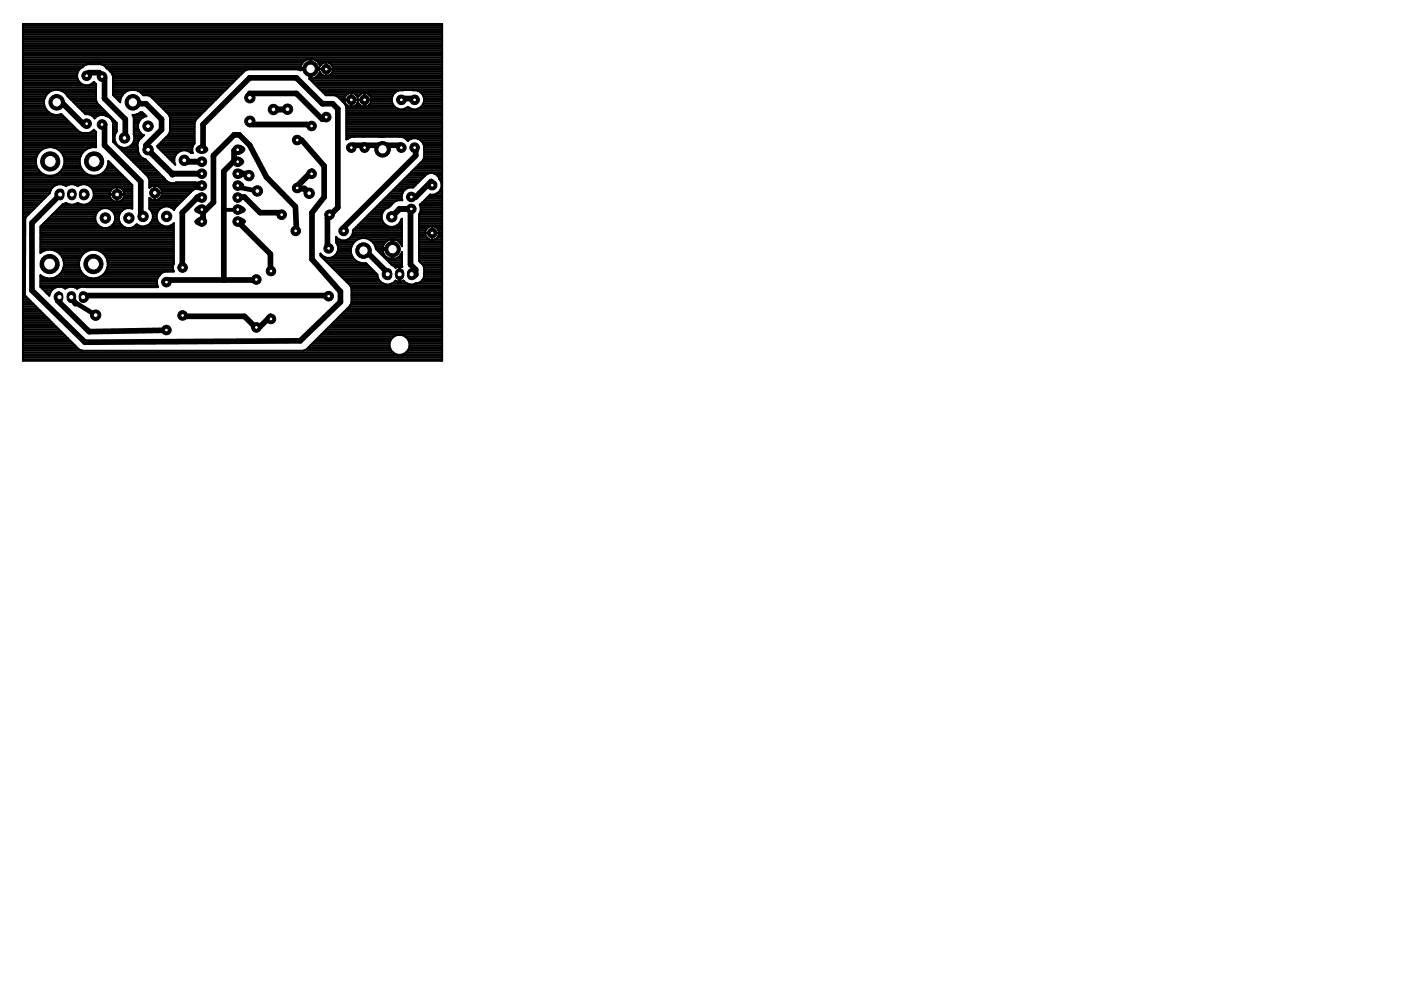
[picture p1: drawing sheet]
<svg xmlns="http://www.w3.org/2000/svg" width="297mm" height="210mm" viewBox="0 0 297 210" stroke-linecap="round" stroke-linejoin="round" font-family="sans-serif">
<!-- layer: Ebene 1 -->
<g fill="none" stroke="#000" stroke-width="1.2">
<path d="M18.4 16.1l.5-.7h2.2l.5 .8 .6 .3v4.4l4.4 4.4v3.3l-.2 .7M12 21.7l.3-.8 5.5 5.5 .6-.2M21.6 26.4h.6v4.4l7.6 7.7v6.6l.5 .8M28.2 21.7l.6 .3h2.1l3.3 3.3v2.2l-3.3 3.3 .5 .9M42.8 31.7l.3-.9v-4.4l9.8-9.9h9.9l5.5 5.5h2.2l1.1 1.1v20.9l-1.1 1.1-.6 .4-.5 .7v5.5l.3 1M49.6 34.1l.8 .2M49.6 34.1l-2.1 2.2v23.1M50.4 31.8l-.8 .1v2.2M53 25.7l-.1 .7h12.1l1 .3M53 20.7l-.1-.9h9.9l5.5 5.5 .9-.5M63 29.7h.9l4.8 5.5v6.6l-2.6 3.3v9.9l6.1 6.8v2.2l-8.6 8.3-45.6 .3-11.2-11v-14.3l5.9-6.1M66 36.9l.1-.6-3.3 3.3 .2 .3"/>
<path d="M74.5 31.3l.4-.5h5.5l.7 .9 .4-.9h3.3l.3 .5M77.1 30.8l.2 .5M85.1 21.2l.8-.3h1.1l.9 .3M87.9 31.3l.2 .6v1.1l-15.4 15.4 .1 .6M91.6 39.3l-.2-.8-3.3 3.3h-.9M42.8 41.9l-.8-.1-3.3 3.3v11.6M42.8 44.4l.3 .7M43.1 45.1v1.1l-.3 .8M43.1 45.1l2.2-2.2v-9.9l4.3-4.4h1.1l2.2 2.2 3.6 6.7 6.1 6.3 .2 4.6-.1 .6M50.4 47l6.9 6.9 .1 3.6M50.4 41.9l1.4-.1 3.3 3.3h4.4l.2 .4M54.3 59.3l-19 .1v.4"/>
<path d="M77 53.1l.1-.3 4.4 4.4 .7 .9M87.2 44.3l-.2 .8v11l1.1 1.1v1.1l-.9-.2M12.6 63l-.3 .8 6.6 6.5 16.4-.3M38.7 66.9v.2h13.1l2.5 2.3 .8-.1 2.2-2.2 .1 .5M69.7 62.8l-.3-.1h-51.6l-.2 .3"/>
</g>
<path d="M47.5 36.3v8.1h2.9M50 39.5l.5-.5v.5zM50.4 39.3l.1 .2M63 39.9v.6l-.5-.5" fill="none" stroke="#000" stroke-width=".83"/>
<path d="M31.4 31.8l5.2 5.2 .1-.2h6.1M39.1 34l.2 .3h3.5M50.4 36.8h1.8l.5 .5M50.5 39.5l-.1 .2M58 23.2l2.8 .1M66 36.9h-.3l-3.2 3.1h2l1 1M87.2 44.3h-2.5l-1.7 1.7M15.1 63l.9 1.4M20.6 66.5l-.5 .5h.5" fill="none" stroke="#000" stroke-width="1.3"/>
<path d="M50.4 39.7l4.2 .8M15.7 64l4.9 3" fill="none" stroke="#000" stroke-width="1"/>
<g fill="none" stroke="#000" stroke-width=".42">
<path d="M4.9 5.1h88.8v71.4h-88.8zM4.9 12.2h88.8M4.9 11.8h88.8M4.9 11.5h88.8M4.9 11.1h88.8M4.9 10.7h88.8M4.9 10.3h88.8M4.9 9.9h88.8M4.9 9.6h88.8M4.9 9.2h88.8M4.9 8.8h88.8M4.9 8.4h88.8"/>
<path d="M4.9 8.1h88.8M4.9 7.7h88.8M4.9 7.3h88.8M4.9 7h88.8M4.9 6.6h88.8M4.9 6.2h88.8M4.9 5.8h88.8M4.9 5.5h88.8M4.9 16.7h11.5M4.9 17.4h12M4.9 17.1h11.7M4.9 15.6h11.5"/>
<path d="M4.9 15.2h11.7M4.9 14.8h11.9M4.9 14.1h12.7M4.9 19.3h5.9M4.9 17.8h12.4M4.9 16.3h11.5M4.9 15.9h11.5M4.9 14.4h12.2M4.9 13.7h13.3M4.9 19.7h5.4M4.9 18.9h15.5M4.9 18.6h15.5"/>
<path d="M4.9 18.2h15.5M4.9 13.3h59.2M4.9 13h59.6M4.9 12.6h60.3M12.5 19.1h.1M13.2 19.3a2.72 2.72 0 0 0-3.3 .8M13.2 19.3l.9 .8M13.2 19.3h7.2M13.7 19.7h6.7M19.4 17.8h.9M19.8 17.4h.2M20.4 17.8v3.5l.2 .6"/>
<path d="M21.7 13.7h42.2M22.3 14.1h41.5M22.6 14.4l1.1 1.2M22.6 14.4l-.5-.5-.7-.3h-2.4a2.49 2.49 0 0 0-1.8 .8 2.02 2.02 0 0 0-.4 3 2.02 2.02 0 0 0 3.1 0l.5 .4M22.6 14.4h43M23 14.8h29.3M23.4 15.2h28.3M23.7 15.6h27.6M23.7 15.6l.3 .6M23.9 15.9h27.1M24 18.6h24.3M24 19.7h2.4"/>
<path d="M24 18.2h24.7M24 16.2h.1M24 16.2v4l1.5 1.5 .2-1 .3-.6M24 17.4h25.5M24 17.8h25.1M24 19.3h3M24 16.7h26.2M24 18.9h24M24 17.1h25.8M24 16.3h26.6M29.3 19.3h18.3M29.9 19.7h17.3"/>
<path d="M63.5 14.8h.2M63.9 13.7l-.2 .7h4v.4h-4v.1l-.5-.2h-10.6l-.7 .3-10.4 10.4-.2 .6v4.4a1.84 1.84 0 0 0-.4 2h-.4a2.06 2.06 0 0 0-3.2 .4M63.9 13.7a2.07 2.07 0 0 1 1.7-1.2v4.2M65.6 16.3h.4M65.6 15.9h.4M65.6 15.6h.4M65.6 15.2h.4M65.6 14.8h.4M65.6 14.1h.4M65.6 13.7h.4M65.6 13.3h.4M65.6 13h.4"/>
<path d="M65.6 12.6h.4M66 17.1h27.7M66 14.4h1.7M66.3 17.4h27.4M66.4 12.6h27.3M66.7 17.8h27M67 16.3h26.7M67.1 18.2h26.6M67.1 13h26.6M67.4 18.6h26.3M67.4 15.9h1M67.5 13.3h1.1"/>
<path d="M67.7 15.6h.3M67.7 14.7h2.9M67.7 13.7h.4M67.8 18.9h25.9M67.8 15.3h.1M67.8 15.3l-.4 .7M68.2 19.3h16.1M68.6 19.7h15.1M68.6 13.3l-.8 .7a2.08 2.08 0 0 0-1.8-1.5v4.2l.8-.2 .6-.5M68.6 13.3a1.46 1.46 0 0 1 1.9 .8M69.2 13.2v2.9M69.2 15.9h.1"/>
<path d="M69.2 15.6h.1M69.2 15.2h.1M69.2 14.8h.1M69.2 14.4h.1M69.2 14.1h.1M69.2 13.7h.1M69.2 13.3h.1M69.7 13.3h24M69.9 15.9h23.8M70.3 13.7h23.4M70.3 15.6h23.4M70.5 14.1h23.2"/>
<path d="M70.5 14.1a1.46 1.46 0 0 1-.8 1.9 1.46 1.46 0 0 1-1.9-.7M70.5 15.2h23.2M70.6 14.8h23.1M70.6 14.4h23.1M74.5 19.7v2.9M77.3 19.7v2.9M88.7 19.3h5M89.3 19.7h4.4M93.7 16.7h-28.1l3.5 3.5h1.8l.7 .3 1.6 1.6 .2 .6v6.9l.3-.2M4.9 38.8h22.7M4.9 37.7h21.6M4.9 36.2h3.4"/>
<path d="M4.9 32.8h3.1M4.9 32.4h3.3M4.9 27.9h11.8M4.9 26.8h10.7M4.9 20.8h4.6M4.9 39.5h6.5M4.9 36.5h3.7M4.9 35.4h2.9M4.9 24.2h6.1M4.9 22.3h4.5M4.9 21.9h4.4M4.9 21.5h4.4"/>
<path d="M4.9 31.7h4.1M4.9 27.5h11.5M4.9 27.2h11.1M4.9 26.1h10M4.9 24.9h8.8M4.9 22.7h4.6M4.9 21.2h4.5M4.9 23.8h5.5M4.9 35.8h3.1M4.9 35h2.8M4.9 33.2h2.9M4.9 32h3.6"/>
<path d="M4.9 31.3h5M4.9 23.4h5.1M4.9 20.4h4.8M4.9 20.1h5M4.9 33.5h2.8M4.9 23.1h4.8M4.9 39.9h6.1M4.9 34.6h2.7M4.9 34.3h2.7M4.9 33.9h2.7M4.9 26.4h10.3M4.9 25.7h9.6"/>
<path d="M4.9 25.3h9.2M4.9 24.6h8.5M4.9 39.2h7.2M4.9 36.9h4.3M4.9 29.8h15.5M4.9 30.9h15.5M4.9 30.5h15.5M4.9 30.2h15.5M4.9 29.4h15.5M4.9 29h15.5M4.9 28.7h15.5M4.9 28.3h15.5"/>
<path d="M4.9 37.3h21.2M4.9 38.4h22.3M4.9 38h21.9M7.8 35.4a3.1 3.1 0 0 0 2.4 1.9M8.2 32.4a3 3 0 0 0-.4 3M8.2 32.4a3.1 3.1 0 0 1 4-.8 3.1 3.1 0 0 1 1.3 3.8M9.9 20.1a2.68 2.68 0 0 0 1.1 4.1M11 24.2l1.3 .2 .7-.2 3.7 3.7M11.4 31.3h7.8M12.1 36.9h6.4M12.3 31.7h6M12.6 36.5h5.3"/>
<path d="M12.7 32h5.1M13 36.2h4.6M13.1 32.4h4.4M13.3 35.8h4M13.3 32.8h4M13.3 39.2h1.3M13.5 35.4a3.1 3.1 0 0 1-2.5 1.9M13.5 35.4h3.6M13.5 33.2h3.6M13.6 35h3.4M13.6 33.5h3.4M13.7 34.6h3.2"/>
<path d="M13.7 34.3h3.2M13.7 33.9h3.2M14 39.4a2.17 2.17 0 0 0-3.4 1.5l-5.4 5.4h-.3M14 39.4h.1M14 39.4a2.15 2.15 0 0 1 2.5 0M14.1 20.1h6.3M14.1 20.1l4 4.1a1.92 1.92 0 0 1 2 .9 2.3 2.3 0 0 1 3.9 .9v4.1l7.4 7.4 .3 .6v1.7l.5-.3 .6-.2v1.6h1.6l-.2-.6M14.4 20.4h6M14.7 20.8h5.7M15.1 21.2h5.3M15.5 21.5h5M15.8 21.9h4.8"/>
<path d="M15.8 39.2h1.3M16.2 22.3h4.8M16.5 39.4a2.2 2.2 0 0 1 3.4 1.9 2.2 2.2 0 0 1-3.5 1.8 2.39 2.39 0 0 1-2.5 0l-.6 .2-4.7 4.7v5.6a3 3 0 0 1 4.3 .5M16.5 39.4h.1M16.6 22.7h4.8M16.7 27.9a3.2 3.2 0 0 0 2.8 0M17 23.1h4.8M17.1 35.4a3.1 3.1 0 0 0 2.4 1.9M17.3 23.4h4.8M17.5 32.4a3 3 0 0 0-.4 3M17.7 23.8h4.8M18.1 24.2h4.8"/>
<path d="M18.3 39.2h9.7M19.1 39.5h8.9M19.5 39.9h4.5M19.5 27.9h.8M19.5 27.9l.4-.4 .5 .5v3.2a2.99 2.99 0 0 0-2.9 1.2M19.5 24.6h1.3M19.9 27.5h.1M19.9 24.9h.4M20.6 21.9l4.1 4.1v1.9a2.12 2.12 0 0 0 1.3 3.5 2.12 2.12 0 0 0 2.4-2.8v-3.7M21.4 36.9h4.3M21.9 36.5h3.4M22.3 36.2h2.7"/>
<path d="M22.4 24.6h.9M22.5 24.6h.1M22.5 35.8h2.1M22.8 35.4l.2-1.3 5 5.1v5.1a2.1 2.1 0 0 0-2.8 2.4M22.8 35.4h1.4M22.8 35.4a3.1 3.1 0 0 1-2.5 1.9M22.9 35h1M23 34.3h.1M23 34.6h.5M23.2 24.9h.4M23.6 25.3h.4M23.8 25.7h.6"/>
<path d="M24 28.3h.5M24 27.5h.7M24 27.2h.7M24 26.8h.7M24 26.4h.7M24 26.1h.7M24 29.4h.3M24 29h.3M24 28.7h.3M24 27.9h.7M24 29.8h.3M24 20.1h2"/>
<path d="M24.1 30.2h.4M24.2 20.4h1.6M24.4 30.5h.3M24.6 20.8h1M24.8 39.9h.1M24.8 30.9h.3M25 21.2h.5M25.2 31.3h.6M25.4 21.5h.1M25.6 31.7h3.7M25.6 39.9h2.4M26 32h3.3"/>
<path d="M26.3 32.4h3.1M26.7 32.8h2.8M26.9 31.3h2.3M27.1 33.2h2.7M27.5 33.5h2.7M27.7 30.9h1.4M27.8 33.9h3.1M28 30.5h1.1M28.2 24.6h2.7M28.2 34.3h3.1M28.3 30.2h1M28.3 24.9h2"/>
<path d="M28.4 27.9h1.2M28.4 26.1h1M28.4 25.3h1.4M28.4 28.3h1.6M28.4 27.5h1M28.4 25.7h1.1M28.4 27.2h.9M28.4 26.8h.9M28.4 26.4h.9M28.4 28.7h2.1M28.4 29.8h1M28.5 29.4h1.3"/>
<path d="M28.5 29h1.7M28.6 34.6h3.1M29 35h3.1M29.1 31.2h.1M29.2 24.2h1.4M29.2 24.2l.6-.4h.4l.9 .8a2.13 2.13 0 0 0-1.5 3.3M29.2 24.2l-1.1 .2 .3 .5M29.3 35.4h3.1M29.4 29.8a4 4 0 0 0 .2 3.1l.6 .6 .6 .3 4.2 4.2M29.4 29.8h.1M29.6 27.9l.9 .8M29.7 35.8h3.1"/>
<path d="M30.1 36.2h3.1M30.2 20.1h16.6M30.3 20.1a2.7 2.7 0 0 0-4.3 0M30.3 20.1v.1h1l.7 .3 3.8 3.8 .2 .6M30.4 36.5h3.2M30.5 28.7l-1.1 1.1M30.8 36.9h3.1M31.2 37.3h3.1M31.5 37.7h3.2M31.6 38h3.4M31.7 38.8h4.4M31.7 39.5h.4"/>
<path d="M31.7 39.2h9.6M31.7 38.4h3.7M31.9 20.4h14.6M32.3 20.8h13.8M32.7 21.2h13M32.8 39.9h.1M32.8 39.5h.1M33.1 21.5h12.2M33.4 30.9h7.5M33.4 21.9h11.6M33.5 31.3h7.3M33.5 39.5h7.8"/>
<path d="M33.8 30.5h7.3M33.8 22.3h10.8M33.9 31.7h6.9M34 39.9h7.4M34.1 30.2h7.2M34.2 22.7h10M34.3 32h4M34.5 29.8h6.8M34.6 23.1h9.2M34.6 32.4h3.1M34.9 29.4h6.4M34.9 23.4h8.6"/>
<path d="M35 38a1.84 1.84 0 0 0 2.3 .7h4.2l-.1 .1M35 32.8h2.3M35.3 29h6M35.3 23.8h7.8M35.4 33.2h1.7M35.6 28.7h5.7M35.7 24.2h7M35.8 33.5h1.2M35.9 28.3h5.4M35.9 24.6h6.5M36 27.9h5.3M36 24.9v3l-.2 .6-2.5 2.5 3.9 3.9-.2-.5v-.8"/>
<path d="M36 25.7h5.4M36 25.3h5.6M36 27.5h5.3M36 27.2h5.3M36 26.8h5.3M36 26.4h5.3M36 26.1h5.3M36 24.9h6M36.1 33.9h.9M36.5 34.3h.5M36.9 34.6h.1M37 38.8h4.4"/>
<path d="M37.3 32.8l-.3 .8M39.8 32h1M40.4 32.4h.5M41.3 39.3l1.5 .1M41.4 38.8l-.1 .7 .2 .5-.6 .3M68.9 20.1h4.6M71.5 20.4h1.7M71.9 20.8h1.1M72.3 21.2h.7M72.6 21.5h.4M73 21.9h.2M73 21.2h5.7"/>
<path d="M73 20.8v.5l.2 .6M73.2 20.4l-.2 .4M73.3 22.3h.3M73.4 22.7h10.4M73.4 23.8h20.3M73.4 28.7h20.3M73.4 28.3h20.3M73.4 27.9h20.3M73.4 27.5h20.3M73.4 27.2h20.3M73.4 26.8h20.3M73.4 26.4h20.3"/>
<path d="M73.4 26.1h20.3M73.4 25.7h20.3M73.4 25.3h20.3M73.4 24.9h20.3M73.4 24.6h20.3M73.4 24.2h20.3M73.4 23.4h20.3M73.4 29.4h.3M73.4 23.1h11M73.4 29h1M73.7 29.4l.8-.4h.7h9.9a2.11 2.11 0 0 1 1.4 .9 1.98 1.98 0 0 1 3.1 .3M74.5 22.3h.1"/>
<path d="M74.5 21.9h.1M74.5 21.5h.1M74.5 21.2h.1M74.5 20.8h.1M74.5 20.4h.1M74.5 20.1h.1M74.6 29h-.1M75.4 22.3h.9M75.4 20.1h.9M75.7 21.9a1.46 1.46 0 0 1-2.5 0M75.7 21.9h.3M75.7 20.4h.3"/>
<path d="M76 20.4l-.1 .3a1.45 1.45 0 0 0-1.2-1 1.45 1.45 0 0 0-1.5 .7M76 21.9l-.1-.3-.2 .3M77.3 22.3h.1M77.3 21.9h.1M77.3 21.5h.1M77.3 21.2h.1M77.3 20.8h.1M77.3 20.4h.1M77.3 20.1h.1M78.2 22.3h5.2M78.2 20.1h5.2M78.5 20.4a1.46 1.46 0 0 0-2.5 0"/>
<path d="M78.5 21.9h4.7M78.5 21.9a1.46 1.46 0 0 1-2.5 0M78.5 20.4l.2 .4M78.5 20.4h4.7M78.7 21.5h4.4M78.7 20.8h4.4M78.7 20.8v.5l-.2 .6M78.7 21.2h4.4M80.8 29h.1M81.2 29h-.1M83.1 21.6a2.01 2.01 0 0 0 3.3 1.1h.2a2.01 2.01 0 0 0 3.3-1.1M83.8 39.9h2.6"/>
<path d="M84.1 39.5h3.7M84.5 39.2h3.7M84.9 38.8h3.7M85.3 38.4h3.7M85.3 29h8.4M85.6 38h3.7M85.8 23.1h1.4M86 29.4h1.2M86 37.7h3.7M86.4 37.3h3.7M86.4 29.8h.2M86.8 36.9h3.8"/>
<path d="M87.1 36.5h6.6M87.5 36.2h6.2M87.9 35.8h5.8M88.3 35.4h5.4M88.6 29.4h5.1M88.6 23.1h5.1M88.6 35h5.1M89 34.6h4.7M89.2 29.8h4.5M89.2 22.7h4.5M89.4 34.3h4.3M89.6 30.2h4.1"/>
<path d="M89.6 22.3h4.1M89.6 20.1h4.1M89.6 30.2l.3 .7M89.7 33.9h4M89.7 30.5h4M89.7 21.9h4M89.8 20.4h3.9M89.9 33.5h3.8M89.9 31.3h3.8M89.9 30.9h3.8M89.9 21.5h3.8M89.9 21.2h3.8"/>
<path d="M89.9 20.8h3.8M89.9 21.6a2.17 2.17 0 0 0-2.6-2.5h-1.7a2.14 2.14 0 0 0-2.5 2.5M89.9 30.9v.6M89.9 33.2h3.8M89.9 32.8h3.8M89.9 32.4h3.8M89.9 32h3.8M89.9 31.7h3.8M89.9 31.5v1.9l-.2 .6-14.9 14.8a2 2 0 0 1-1.2 2.1 2 2 0 0 1-2.4-.7l.2 1.3M89.9 31.5l.1 .1M90.6 36.9a1.81 1.81 0 0 1 2.4 .7M90.6 36.9l-3 2.9a2.04 2.04 0 0 0-2.4 2.4"/>
<path d="M92.3 36.9h1.4M92.8 37.3h.9M93 37.6l.2 .3M93 37.7h.7M93.2 38a2.02 2.02 0 0 1 .2 2.3 2.02 2.02 0 0 1-2.2 1l-2.2 2.1a1.89 1.89 0 0 1-.2 2.1v9.8a2.75 2.75 0 0 1 1.1 3.1v.2M93.2 37.9v.1M93.2 38h.5M93.4 38.4h.3M93.5 39.9h.2M93.6 38.8h.1M93.6 39.5h.1M93.6 39.2h.1"/>
<path d="M4.9 45.5h1.1M4.9 46.6h.2M4.9 45.9h.7M4.9 44.8h1.8M4.9 44.4h2.2M4.9 44h2.6M4.9 59h.1M4.9 59.7h.1M4.9 53h.1M4.9 52.6h.1M4.9 59.4h.1M4.9 58.6h.1"/>
<path d="M4.9 58.3h.1M4.9 57.9h.1M4.9 57.5h.1M4.9 57.1h.1M4.9 56.7h.1M4.9 56.4h.1M4.9 56h.1M4.9 55.6h.1M4.9 55.2h.1M4.9 54.9h.1M4.9 54.5h.1M4.9 54.1h.1"/>
<path d="M4.9 53.7h.1M4.9 53.4h.1M4.9 52.3h.1M4.9 51.9h.1M4.9 51.5h.1M4.9 51.1h.1M4.9 50.8h.1M4.9 50.4h.1M4.9 50h.1M4.9 49.6h.1M4.9 49.3h.1M4.9 48.9h.1"/>
<path d="M4.9 48.5h.1M4.9 48.1h.1M4.9 47.8h.1M4.9 47.4h.1M4.9 47h.1M4.9 42.5h4.1M4.9 45.1h1.4M4.9 43.6h3M4.9 43.3h3.3M4.9 42.9h3.7M4.9 42.1h4.5M4.9 41.8h4.8"/>
<path d="M4.9 40.3h5.9M4.9 41.4h5.2M4.9 40.6h5.7M4.9 41h5.6M8.6 52.6h28.3M8.6 52.3h28.3M8.6 51.9h28.3M8.6 51.5h28.3M8.6 51.1h28.3M8.6 50.8h28.3M8.6 50.4h28.3M8.6 50h28.3"/>
<path d="M8.6 49.6h28.3M8.6 49.3h28.3M8.6 48.9h28.3M8.6 48.5h28.3M8.6 53.4h.4M8.6 59h1.4M8.6 48.1h12.8M8.6 53h1.3M8.6 58.6h.4M8.6 59.7h24.7M8.6 59.4h24.7M8.8 47.8h12.1"/>
<path d="M9.2 47.4h11.3M9.6 47h10.8M10 46.6h10.2M10.3 46.3h9.9M10.7 45.9h9.5M11 59h8.3M11.1 53h8.1M11.1 45.5h9.2M11.5 45.1h9M11.8 44.8h9M12 58.6h6.3M12 53.4h6.2"/>
<path d="M12.2 44.4h9.1M12.5 58.3h5.3M12.6 53.7h5.1M12.6 44h15.4M12.9 57.9h4.5M12.9 54.1h4.5M12.9 54.1l.6 1.5M13 43.6h15M13.1 54.5h4M13.1 57.5h4.1M13.3 57.2a3 3 0 0 1-4.7 1.1v2.5l1.9 1.9a2.16 2.16 0 0 1 3.3-1.5M13.3 57.1h3.7"/>
<path d="M13.4 54.9h3.6M13.4 43.3h1.1M13.4 55.2h3.4M13.4 56.7h3.5M13.5 56.4h3.3M13.5 56h3.3M13.5 55.6h3.3M13.5 55.6v.8l-.2 .7M15.9 43.3h1.1M16.8 55.6v.8l.2 .8M17.4 54.1l-.6 1.5M18.4 43.3h9.6"/>
<path d="M19.1 42.9h8.9M19.5 42.5h4.4M19.7 40.3h3.9M19.7 42.1h3.8M19.8 40.6h3.6M19.8 41.8h3.5M19.9 41.4h3.4M19.9 41h3.4M20.2 46.7a2.14 2.14 0 0 1 2.1-2.6 2.14 2.14 0 0 1 2.1 2.6M20.3 59h13.1M20.4 53h16.5M21.3 58.6h12.3"/>
<path d="M21.3 53.4h15.6M21.8 58.3h12.1M21.8 53.7h15.1M22.2 57.9h12.1M22.2 54.1h14.7M22.2 54.1l.6 1.5M22.2 54.1a3.1 3.1 0 0 0-4.8 0M22.4 54.5h14.5M22.4 57.5h14.4M22.6 57.2a3.1 3.1 0 0 1-2.8 1.8 3.1 3.1 0 0 1-2.8-1.8M22.6 57.1h14.1M22.6 54.9h14.3"/>
<path d="M22.7 55.2h14.2M22.7 56.7h14M22.8 55.6h14.1M22.8 55.6v.8l-.2 .7M22.8 56.4h13.9M22.8 56h14M23.2 48.1h3.2M23.3 44.4h3M23.4 40.6l-.2 .6h3.2l-.2-.6M23.7 47.8h2.2M23.8 44.8h2M24.1 47.4h1.4"/>
<path d="M24.1 45.1h1.4M24.3 47h1.1M24.3 45.5h1M24.4 46.6h.8M24.4 46.3h.8M24.4 45.9h.8M24.4 46.7a2.13 2.13 0 0 1-2.1 1.7 2.13 2.13 0 0 1-2.1-1.7M24.8 42.5h.1M24.8 42.1h.1M24.8 41.8h.1M24.8 41.4h.1M24.8 41h.1"/>
<path d="M24.8 40.6h.1M24.8 40.3h.1M25.7 42.5h2.3M26 40.3h2M26.1 42.1h1.9M26.2 40.6a1.47 1.47 0 0 0-1.4-.9v3.1a1.58 1.58 0 0 0 1.6-1.5h-3.2a1.58 1.58 0 0 0 1.6 1.5v-3.1a1.47 1.47 0 0 0-1.4 .9M26.2 40.6h1.8M26.3 41.8h1.7M26.4 41.4h1.6M26.4 41h1.6M28.2 48.1h8.7M28.7 47.8h.6"/>
<path d="M31.3 47.8h3M31.7 43.3h6.2M31.7 44h2.6M31.7 42.9h6.6M31.7 42.1h.2M31.7 43.6h5.8M31.7 42.5h7M31.8 44.4h2M31.8 47.4h2M32.1 47h1.4M32.1 44.8h1.4M32.3 45.1h1"/>
<path d="M32.3 46.6h1M32.4 46.3h.8M32.4 45.9h.8M32.4 45.5h.8M32.8 42.1h.1M32.8 41.8h.1M32.8 41.4h.1M32.8 41h.1M32.8 40.6h.1M32.8 40.3h.1M33.7 42.1h5.3M34.1 41.8h5.3"/>
<path d="M34.2 40.3h6.7M34.2 40.3a1.52 1.52 0 0 0-1.3-1v3.2a1.55 1.55 0 0 0 1.5-1.5M34.3 41.4h5.5M34.3 40.6h6.2M34.4 41l-1.6-.1v1.6l-.8-.3-.3-.2v2.3a2.11 2.11 0 0 1 .3 3 2.11 2.11 0 0 1-3 .2 2.11 2.11 0 0 1-2.2 .8 2.11 2.11 0 0 1-1.6-1.6M34.4 41h5.8M36.3 44h.9M36.3 47.8h.6M36.7 57.1l.2 .5h-1.4a2.07 2.07 0 0 0-1.9 1.1l-.3 .7v.8l.2 .7h-15.4a2.05 2.05 0 0 0-1.8 .3M36.7 56.3v.8M36.8 44.4h.2M36.8 47.4h.1"/>
<path d="M40.9 40.3l-3.8 3.8-.2 .4a2.12 2.12 0 0 0-3-.2 2.12 2.12 0 0 0-.1 3.1 2.12 2.12 0 0 0 3.1-.1v8.5l-.2 .5M67.9 54.1h.4M67.9 53.8v.4l6.4 6.4 .2 .6M68.2 54.5h.7M68.6 54.9h6.4M69 55.2h6.4M69.3 55.6h6.8M69.7 56h8.1M70.1 56.4h8.1M70.5 54.5h4.3M70.5 56.7h8M70.8 57.1h8.1"/>
<path d="M71 54.1h3.6M71.2 57.5h8.1M71.2 51.1h4.1M71.2 50.4h.2M71.2 50.8h.7M71.3 51.5h3.6M71.4 51.5l.3 .8M71.4 53.7h3.1M71.5 51.9h3.2M71.5 53.4h2.9M71.6 57.9h8.1M71.7 53h2.7"/>
<path d="M71.7 52.3a2.06 2.06 0 0 1-1.3 2.3 2.06 2.06 0 0 1-2.5-.8M71.7 52.6h2.7M71.7 52.3h2.8M71.9 58.3h8.1M72.3 58.6h7.7M72.7 59h7.5M73.1 59.4h7.2M73.4 59.7h7.3M73.7 50.8h2.2M74.2 50.4h11M74.6 50h10.6M74.7 49.6h10.5"/>
<path d="M74.8 49.3h10.4M74.8 48.9h10.4M74.9 51.5a2.66 2.66 0 0 0-.1 3 2.66 2.66 0 0 0 2.8 1.3l2.4 2.4 .3 1.2M75.2 48.5h10M75.5 48.1h9.7M75.9 47.8h5.9M76.3 47.4h5.2M76.6 47h4.6M77 46.6h4M77.4 46.3h3.5M77.8 45.9h3.1M78.1 45.5h2.8"/>
<path d="M78.2 50.8h4.6M78.5 45.1h2.6M78.8 51.1h3.2M78.9 44.8h2.4M79.2 51.5h2.4M79.2 51.5a2.66 2.66 0 0 0-4.3 0M79.2 51.5l.5 1.3M79.3 44.4h2.3M79.4 51.9h1.9M79.6 52.3h1.6M79.7 44h2.6M79.7 52.8l3.4 3.4 .8 .6"/>
<path d="M79.7 52.8h.1M79.9 53h3.5v1.9a2.07 2.07 0 0 0 1.7-1.1M80 43.6h2.8M80.3 53.4h.9M80.3 59.4a2.14 2.14 0 0 0 3.6 .1M80.4 43.3h2.7M80.6 53.7h.7M80.8 42.9h2.7M81 54.1h.6M81.1 53l.2 .8M81.2 42.5h3M81.2 44.8a2.16 2.16 0 0 0 .6 3"/>
<path d="M81.3 51.9l-.2 .7M81.3 51.9a2.07 2.07 0 0 1 1.7-1.2v4.2a2.07 2.07 0 0 1-1.7-1.1M81.4 54.5h.5M81.5 42.1h3.7M81.8 54.9h.9M81.8 47.8l.8 .3h.8l.8-.3M81.9 41.8h3.3M82.1 55.2h3.1M82.3 41.4h2.9M82.5 55.6h2.7M82.6 41h2.7M82.9 56h2.3"/>
<path d="M83 40.6h2.5M83 54.9h.4M83 54.5h.4M83 54.1h.4M83 53.7h.4M83 53.4h.4M83 52.3h.4M83 51.9h.4M83 51.5h.4M83 51.1h.4M83 50.8h.4M83.4 40.3h2.4"/>
<path d="M83.5 56.4h1.7M83.6 50.8h1.6M83.6 59.7h.9M83.7 54.9h1.5M83.8 56.7h.1M83.9 56.7v.1M83.9 59.5h.1M83.9 59.5l.9 .3 .8-.3M84.2 47.8h1M84.2 47.8l.6-.6 .4-.8v5.8M84.5 51.1h.7M84.5 54.5h.7"/>
<path d="M84.6 47.4h.6M84.6 59h.2M84.6 59.4h.2M84.6 58.6h.2M84.6 58.3h.2M84.6 57.9h.2M84.6 57.5h.2M84.6 57.1h.2M84.6 56.7h.2M84.6 59.8v-1.6h.2v1.6M84.9 51.5h.3M84.9 54.1h.3"/>
<path d="M84.9 47h.3M84.9 59.7h.9M85 46.6h.2M85.1 51.9h.1M85.1 53.7h.1M85.2 42.2l.1 .3h-1l-.6 .2-1.2 1.2-.7 .3-.6 .6M85.2 52.2a2.11 2.11 0 0 0-1.8-1.5v1.9h-3.7M85.2 53.4l.1 3.2-.5-.1v1.6h-.2v-1.6l-.7 .2M85.2 53.5l-.1 .3M85.6 59.5h.1M88.8 53h4.9M88.8 52.6h4.9"/>
<path d="M88.8 55.2h4.9M88.8 54.9h4.9M88.8 54.5h4.9M88.8 54.1h4.9M88.8 53.7h4.9M88.8 53.4h4.9M88.8 52.3h4.9M88.8 51.9h4.9M88.8 51.5h4.9M88.8 51.1h4.9M88.8 47.8h4.9M88.8 47.4h4.9"/>
<path d="M88.8 47h4.9M88.8 46.6h4.9M88.8 46.3h4.9M88.8 45.9h4.9M88.8 45.5h4.9M88.8 49.3h1.3M88.8 50h1.5M88.8 50.4h1.7M88.8 48.9h1.4M88.8 50.8h2.2M88.8 48.5h1.6M88.8 49.6h1.4"/>
<path d="M88.8 48.1h2.1M89 45.1h4.7M89.1 43.6h4.6M89.1 55.6h4.6M89.2 43.3h-.1M89.2 44.8h4.5M89.2 44.4h4.5M89.2 44h4.5M89.2 43.3h4.5M89.2 59.7h4.5M89.5 56h4.2M89.6 59.4h4.1"/>
<path d="M89.6 42.9h4.1M89.7 56.4h4M89.8 59h3.9M89.9 56.7h3.8M89.9 58.6h3.8M89.9 57.9h3.8M89.9 57.5h3.8M89.9 57.1h3.8M89.9 42.5h3.8M89.9 58.6l-.2 .7-.5 .5-1 .3a2.09 2.09 0 0 1-2.6-.6M90 58.3h3.7M90.1 49.4h3"/>
<path d="M90.3 42.1h3.4M90.7 41.8h3M91.1 41.4h2.6M91.6 47.9v3M91.6 50.8h.1M91.6 50.4h.1M91.6 50h.1M91.6 49.6h.1M91.6 49.3h.1M91.6 48.9h.1M91.6 48.5h.1M91.6 48.1h.1"/>
<path d="M92.2 50.8h1.5M92.3 48.1h1.4M92.6 41h1.1M92.7 50.4h1M92.7 50.4l-.5 .4M92.8 48.5h.9M92.9 50h.8M93 48.9l.1 .6-.4 .9M93 48.9h.7M93 48.9a1.46 1.46 0 0 0-1.9-.9 1.46 1.46 0 0 0-.8 2 1.46 1.46 0 0 0 1.9 .8M93 49.6h.7M93 40.6h.7"/>
<path d="M93.1 49.3h.6M93.4 40.3h.3M4.9 76.2h88.8M4.9 75.8h88.8M4.9 75.5h88.8M4.9 72.8h10.6M4.9 74h11.7M4.9 73.2h11M4.9 70.2h8M4.9 69.1h6.8M4.9 67.2h5M4.9 74.3h12.4"/>
<path d="M4.9 73.6h11.3M4.9 72.5h10.2M4.9 72.1h9.8M4.9 71.4h9.1M4.9 64.6h2.4M4.9 63.5h1.2M4.9 63.1h.9M4.9 62.7h.5M4.9 62h.1M4.9 62.4h.2M4.9 60.9h.1M4.9 61.6h.1"/>
<path d="M4.9 61.2h.1M4.9 60.5h.1M4.9 60.1h.1M4.9 66.8h4.6M4.9 66.5h4.2M4.9 65.7h3.5M4.9 63.9h1.6M4.9 65.4h3.1M4.9 65h2.7M4.9 64.2h2M4.9 67.6h5.3M4.9 71.7h9.5"/>
<path d="M4.9 71h8.7M4.9 70.6h8.4M4.9 69.8h7.6M4.9 68.7h6.5M4.9 68h5.7M4.9 66.1h3.8M4.9 69.5h7.2M4.9 68.3h6.1M4.9 75.1h79.1M4.9 74.7h78.4M8.6 60.1h24.7M8.6 60.5h24.8"/>
<path d="M8.6 60.9h3.5M9 61.2h2.3M9.4 61.6h1.5M9.7 62h1M10.1 62.4h.4M13.1 60.9h1.5M13.8 61.2h.1M15.6 60.9h1.5M16.3 61.2h.1M16.3 61.2a2.19 2.19 0 0 0-2.5 0M64.4 74.3h18.6M65.1 74h17.7"/>
<path d="M65.5 73.6h17.1M65.8 73.2h16.8M66.2 72.8h16.4M66.6 72.5h16.1M67 72.1h15.8M67.3 71.7h15.8M67.7 71.4h15.8M68.1 71h25.6M68.5 70.6h25.2M68.8 70.2h24.9M69.2 69.8h24.5M69.6 69.5h24.1"/>
<path d="M70 69.1h23.7M70.3 68.7h23.4M70.7 68.3h23M71.1 68h22.6M71.5 67.6h22.2M71.8 67.2h21.9M72.2 66.8h21.5M72.6 66.5h21.1M72.9 66.1h20.8M73.3 65.7h20.4M73.7 65.4h20M73.8 60.1h7.5"/>
<path d="M74.1 65h19.6M74.2 60.5h19.5M74.3 64.6h19.4M74.4 60.9h19.3M74.5 64.2h19.2M74.5 63.9h19.2M74.5 63.5h19.2M74.5 63.1h19.2M74.5 62.7h19.2M74.5 62.4h19.2M74.5 62h19.2M74.5 61.6h19.2"/>
<path d="M74.5 61.2h19.2M74.5 61.2v2.9l-.2 .7-9.3 9.3-.7 .3h-46.9l-.7-.3-11.5-11.5-.2-.7M83 60.1h3.4M85.4 75.1h8.3M85.9 71.3a2.14 2.14 0 0 1 .3 3.3 2.14 2.14 0 0 1-3.3-.3M85.9 71.3a2.14 2.14 0 0 0-2.7 .3 2.14 2.14 0 0 0-.3 2.7M85.9 71.4h7.8M86.1 74.7h7.6M86.3 71.7h7.4M86.5 74.3h7.2M86.6 72.1h7.1M86.6 74h7.1"/>
<path d="M86.7 72.5h7M86.8 73.6h6.9M86.8 73.2h6.9M86.8 72.8h6.9M88.1 60.1h5.6"/>
</g>
<path d="M5.2 46.3l-.1 16.1" fill="none" stroke="#000" stroke-width=".71"/>
<circle cx="5.2" cy="46.3" r=".21" fill="#000"/>
<circle cx="87.9" cy="21.2" r="1.02" fill="#000"/>
<circle cx="87.9" cy="21.2" r="1.02" fill="none" stroke="#000" stroke-width=".21"/>
<circle cx="87.9" cy="21.2" r=".4" fill="#fff"/>
<g fill="none" stroke="#000" stroke-width=".21">
<circle cx="87.9" cy="31.3" r="1.02"/>
<circle cx="87.9" cy="21.2" r=".4"/>
</g>
<circle cx="87.9" cy="31.3" r="1.02" fill="#000"/>
<circle cx="87.9" cy="31.3" r=".4" fill="#fff"/>
<g fill="none" stroke="#000" stroke-width=".21">
<circle cx="85.1" cy="31.3" r="1.02"/>
<circle cx="87.9" cy="31.3" r=".4"/>
</g>
<circle cx="85.1" cy="31.3" r="1.02" fill="#000"/>
<circle cx="85.1" cy="31.3" r=".4" fill="#fff"/>
<g fill="none" stroke="#000" stroke-width=".21">
<circle cx="85.1" cy="21.2" r="1.02"/>
<circle cx="85.1" cy="31.3" r=".4"/>
</g>
<circle cx="85.1" cy="21.2" r="1.02" fill="#000"/>
<circle cx="85.1" cy="21.2" r=".4" fill="#fff"/>
<g fill="none" stroke="#000" stroke-width=".21">
<circle cx="77.3" cy="31.3" r="1.02"/>
<circle cx="85.1" cy="21.2" r=".4"/>
</g>
<circle cx="77.3" cy="31.3" r="1.02" fill="#000"/>
<circle cx="77.3" cy="31.3" r=".4" fill="#fff"/>
<g fill="none" stroke="#000" stroke-width=".21">
<circle cx="77.3" cy="21.2" r="1.02"/>
<circle cx="77.3" cy="31.3" r=".4"/>
</g>
<circle cx="77.3" cy="21.2" r="1.02" fill="#000"/>
<circle cx="77.3" cy="21.2" r=".4" fill="#fff"/>
<g fill="none" stroke="#000" stroke-width=".21">
<circle cx="74.5" cy="21.2" r="1.02"/>
<circle cx="77.3" cy="21.2" r=".4"/>
</g>
<circle cx="74.5" cy="21.2" r="1.02" fill="#000"/>
<circle cx="74.5" cy="21.2" r=".4" fill="#fff"/>
<g fill="none" stroke="#000" stroke-width=".21">
<circle cx="74.5" cy="31.3" r="1.02"/>
<circle cx="74.5" cy="21.2" r=".4"/>
</g>
<circle cx="74.5" cy="31.3" r="1.02" fill="#000"/>
<circle cx="74.5" cy="31.3" r=".4" fill="#fff"/>
<g fill="none" stroke="#000" stroke-width=".21">
<path d="M49.7 31a1.5 1.5 0 0 1 2.2 .7 1.38 1.38 0 0 1-1.1 1 1.38 1.38 0 0 1-1.3-.6l-.1-.4z"/>
<circle cx="74.5" cy="31.3" r=".4"/>
</g>
<path d="M49.7 31a1.5 1.5 0 0 1 2.2 .7 1.38 1.38 0 0 1-1.1 1 1.38 1.38 0 0 1-1.3-.6l-.1-.4z" fill-rule="evenodd" fill="#000"/>
<circle cx="50.4" cy="31.8" r=".4" fill="#fff"/>
<g fill="none" stroke="#000" stroke-width=".21">
<circle cx="50.4" cy="34.3" r="1.02"/>
<circle cx="50.4" cy="31.8" r=".4"/>
</g>
<path d="M49.7 33.6a1.36 1.36 0 0 1 2.1 .7 1.18 1.18 0 0 1-1.4 1 1.18 1.18 0 0 1-.9-1.4z" fill-rule="evenodd" fill="#000"/>
<circle cx="50.4" cy="34.3" r=".4" fill="#fff"/>
<g fill="none" stroke="#000" stroke-width=".21">
<circle cx="50.4" cy="34.3" r=".4"/>
<circle cx="50.4" cy="47" r="1.02"/>
</g>
<path d="M49.7 46.3a1.76 1.76 0 0 1 2.5 .7 1.8 1.8 0 0 1-2.5 .7 1.02 1.02 0 0 1 0-1.4z" fill-rule="evenodd" fill="#000"/>
<circle cx="50.4" cy="47" r=".4" fill="#fff"/>
<g fill="none" stroke="#000" stroke-width=".21">
<circle cx="42.8" cy="47" r="1.02"/>
<circle cx="50.4" cy="47" r=".4"/>
</g>
<path d="M41.6 46.4a1.25 1.25 0 0 1 1.3-.4 1.25 1.25 0 0 1 .9 1 1.15 1.15 0 0 1-1.8 .8 .78 .78 0 0 1-.7-1.1z" fill-rule="evenodd" fill="#000"/>
<circle cx="42.8" cy="47" r=".4" fill="#fff"/>
<g fill="none" stroke="#000" stroke-width=".21">
<path d="M49.7 36.1a1.2 1.2 0 0 1 1.3-.1 1.2 1.2 0 0 1 .7 1.2 1.16 1.16 0 0 1-1.5 .6 1.16 1.16 0 0 1-.7-1.4z"/>
<circle cx="42.8" cy="47" r=".4"/>
</g>
<path d="M49.7 36.1a1.2 1.2 0 0 1 1.3-.1 1.2 1.2 0 0 1 .7 1.2 1.16 1.16 0 0 1-1.5 .6 1.16 1.16 0 0 1-.7-1.4z" fill-rule="evenodd" fill="#000"/>
<circle cx="50.4" cy="36.8" r=".4" fill="#fff"/>
<g fill="none" stroke="#000" stroke-width=".21">
<circle cx="50.4" cy="39.3" r="1.02"/>
<circle cx="50.4" cy="36.8" r=".4"/>
</g>
<path d="M49.7 38.6a1.35 1.35 0 0 1 2.1 .8 1.19 1.19 0 0 1-1.4 1 1.19 1.19 0 0 1-.9-1.4z" fill-rule="evenodd" fill="#000"/>
<circle cx="50.4" cy="39.3" r=".4" fill="#fff"/>
<g fill="none" stroke="#000" stroke-width=".21">
<circle cx="50.4" cy="39.3" r=".4"/>
<circle cx="50.4" cy="44.4" r="1.02"/>
</g>
<path d="M49.7 43.7a1.68 1.68 0 0 1 2.4 .8 1.76 1.76 0 0 1-2.4 .6 1.02 1.02 0 0 1 0-1.4z" fill-rule="evenodd" fill="#000"/>
<circle cx="50.4" cy="44.4" r=".4" fill="#fff"/>
<g fill="none" stroke="#000" stroke-width=".21">
<circle cx="50.4" cy="41.9" r="1.02"/>
<circle cx="50.4" cy="44.4" r=".4"/>
</g>
<circle cx="50.4" cy="41.9" r="1.02" fill="#000"/>
<circle cx="50.4" cy="41.9" r=".4" fill="#fff"/>
<g fill="none" stroke="#000" stroke-width=".21">
<circle cx="42.8" cy="44.4" r="1.02"/>
<circle cx="50.4" cy="41.9" r=".4"/>
</g>
<path d="M41.3 44.2a1.51 1.51 0 0 1 2.4-.2 1.12 1.12 0 0 1-.4 1.3 1.12 1.12 0 0 1-1.3 0l-.7-.5-.1-.3z" fill-rule="evenodd" fill="#000"/>
<circle cx="42.8" cy="44.4" r=".4" fill="#fff"/>
<g fill="none" stroke="#000" stroke-width=".21">
<circle cx="42.8" cy="41.9" r="1.02"/>
<circle cx="42.8" cy="44.4" r=".4"/>
</g>
<path d="M41.2 41.6a1.79 1.79 0 0 1 2.3-.4 1.1 1.1 0 0 1 0 1.5 1.1 1.1 0 0 1-1.6 0l-.7-.5-.1-.3z" fill-rule="evenodd" fill="#000"/>
<circle cx="42.8" cy="41.9" r=".4" fill="#fff"/>
<g fill="none" stroke="#000" stroke-width=".21">
<circle cx="42.8" cy="39.3" r="1.02"/>
<circle cx="42.8" cy="41.9" r=".4"/>
</g>
<path d="M41.1 38.9l.8-.4a1.19 1.19 0 0 1 1.4 0 1.19 1.19 0 0 1 .4 1.2 1.81 1.81 0 0 1-2.7 0l-.1-.5z" fill-rule="evenodd" fill="#000"/>
<circle cx="42.8" cy="39.3" r=".4" fill="#fff"/>
<g fill="none" stroke="#000" stroke-width=".21">
<circle cx="42.8" cy="36.8" r="1.02"/>
<circle cx="42.8" cy="39.3" r=".4"/>
</g>
<circle cx="42.8" cy="36.8" r="1.02" fill="#000"/>
<circle cx="42.8" cy="36.8" r=".4" fill="#fff"/>
<g fill="none" stroke="#000" stroke-width=".21">
<circle cx="42.8" cy="34.3" r="1.02"/>
<circle cx="42.8" cy="36.8" r=".4"/>
</g>
<circle cx="42.8" cy="34.3" r="1.02" fill="#000"/>
<circle cx="42.8" cy="34.3" r=".4" fill="#fff"/>
<g fill="none" stroke="#000" stroke-width=".21">
<path d="M41.8 31.8a1.02 1.02 0 0 1 1-1.1 1.02 1.02 0 0 1 1 1.1"/>
<circle cx="42.8" cy="34.3" r=".4"/>
</g>
<path d="M41.7 31.1a1.51 1.51 0 0 1 2.5 .6 1.45 1.45 0 0 1-1.4 .9 1.45 1.45 0 0 1-1.4-.9z" fill-rule="evenodd" fill="#000"/>
<circle cx="42.8" cy="31.7" r=".4" fill="#fff"/>
<g fill="none" stroke="#000" stroke-width=".21">
<path d="M81.3 57.5a.99 .99 0 0 1 1.2-.5 .99 .99 0 0 1 .6 1.2 1.06 1.06 0 0 1-1.3 1.1 1.06 1.06 0 0 1-.7-1.5z"/>
<circle cx="42.8" cy="31.7" r=".4"/>
</g>
<path d="M81.3 57.5a.99 .99 0 0 1 1.2-.5 .99 .99 0 0 1 .6 1.2 1.06 1.06 0 0 1-1.3 1.1 1.06 1.06 0 0 1-.7-1.5z" fill-rule="evenodd" fill="#000"/>
<circle cx="82.2" cy="58.1" r=".55" fill="#fff"/>
<g fill="none" stroke="#000" stroke-width=".21">
<path d="M84.1 57.2a1.01 1.01 0 0 1 1.3 .1 1.01 1.01 0 0 1 .2 1.2 .92 .92 0 0 1-1.1 .8 .92 .92 0 0 1-.7-1.2z"/>
<circle cx="82.2" cy="58.1" r=".55"/>
</g>
<path d="M84.1 57.2a1.01 1.01 0 0 1 1.3 .1 1.01 1.01 0 0 1 .2 1.2 .92 .92 0 0 1-1.1 .8 .92 .92 0 0 1-.7-1.2z" fill-rule="evenodd" fill="#000"/>
<circle cx="84.7" cy="58.1" r=".55" fill="#fff"/>
<g fill="none" stroke="#000" stroke-width=".21">
<path d="M86.7 57.2a1.13 1.13 0 0 1 1.7 .9 1.13 1.13 0 0 1-1.7 1l-.3-1z"/>
<circle cx="84.7" cy="58.1" r=".55"/>
</g>
<path d="M86.7 57.2a1.13 1.13 0 0 1 1.7 .9 1.13 1.13 0 0 1-1.7 1l-.3-1z" fill-rule="evenodd" fill="#000"/>
<circle cx="87.3" cy="58.1" r=".55" fill="#fff"/>
<g fill="none" stroke="#000" stroke-width=".21">
<circle cx="58" cy="23.2" r="1.1"/>
<circle cx="87.3" cy="58.1" r=".55"/>
</g>
<circle cx="58" cy="23.2" r="1.1" fill="#000"/>
<circle cx="58" cy="23.2" r=".51" fill="#fff"/>
<g fill="none" stroke="#000" stroke-width=".21">
<circle cx="53" cy="20.7" r="1.1"/>
<circle cx="58" cy="23.2" r=".51"/>
</g>
<circle cx="53" cy="20.7" r="1.1" fill="#000"/>
<circle cx="53" cy="20.7" r=".51" fill="#fff"/>
<g fill="none" stroke="#000" stroke-width=".21">
<circle cx="53" cy="25.7" r="1.1"/>
<circle cx="53" cy="20.7" r=".51"/>
</g>
<circle cx="53" cy="25.7" r="1.1" fill="#000"/>
<circle cx="53" cy="25.7" r=".51" fill="#fff"/>
<g fill="none" stroke="#000" stroke-width=".21">
<circle cx="53" cy="25.7" r=".51"/>
<circle cx="24.8" cy="41.2" r="1.1"/>
</g>
<circle cx="24.8" cy="41.2" r="1.1" fill="#000"/>
<circle cx="24.8" cy="41.2" r=".51" fill="#fff"/>
<g fill="none" stroke="#000" stroke-width=".21">
<circle cx="22.3" cy="46.2" r="1.1"/>
<circle cx="24.8" cy="41.2" r=".51"/>
</g>
<circle cx="22.3" cy="46.2" r="1.1" fill="#000"/>
<circle cx="22.3" cy="46.2" r=".51" fill="#fff"/>
<g fill="none" stroke="#000" stroke-width=".21">
<circle cx="22.3" cy="46.2" r=".51"/>
<circle cx="27.3" cy="46.2" r="1.1"/>
</g>
<circle cx="27.3" cy="46.2" r="1.1" fill="#000"/>
<circle cx="27.3" cy="46.2" r=".51" fill="#fff"/>
<g fill="none" stroke="#000" stroke-width=".21">
<circle cx="27.3" cy="46.2" r=".51"/>
<circle cx="32.8" cy="40.9" r="1.1"/>
</g>
<circle cx="32.8" cy="40.9" r="1.1" fill="#000"/>
<circle cx="32.8" cy="40.9" r=".51" fill="#fff"/>
<g fill="none" stroke="#000" stroke-width=".21">
<circle cx="30.3" cy="45.9" r="1.1"/>
<circle cx="32.8" cy="40.9" r=".51"/>
</g>
<circle cx="30.3" cy="45.9" r="1.1" fill="#000"/>
<circle cx="30.3" cy="45.9" r=".51" fill="#fff"/>
<g fill="none" stroke="#000" stroke-width=".21">
<circle cx="30.3" cy="45.9" r=".51"/>
<circle cx="35.3" cy="45.9" r="1.1"/>
</g>
<circle cx="35.3" cy="45.9" r="1.1" fill="#000"/>
<circle cx="35.3" cy="45.9" r=".51" fill="#fff"/>
<g fill="none" stroke="#000" stroke-width=".21">
<circle cx="26.4" cy="29.3" r="1.1"/>
<circle cx="35.3" cy="45.9" r=".51"/>
</g>
<circle cx="26.4" cy="29.3" r="1.1" fill="#000"/>
<circle cx="26.4" cy="29.3" r=".51" fill="#fff"/>
<g fill="none" stroke="#000" stroke-width=".21">
<circle cx="26.4" cy="29.3" r=".51"/>
<circle cx="31.4" cy="31.8" r="1.1"/>
</g>
<circle cx="31.4" cy="31.8" r="1.1" fill="#000"/>
<circle cx="31.4" cy="31.7" r=".51" fill="#fff"/>
<g fill="none" stroke="#000" stroke-width=".21">
<circle cx="31.4" cy="26.8" r="1.1"/>
<circle cx="31.4" cy="31.7" r=".51"/>
</g>
<circle cx="31.4" cy="26.8" r="1.1" fill="#000"/>
<circle cx="31.4" cy="26.8" r=".51" fill="#fff"/>
<g fill="none" stroke="#000" stroke-width=".21">
<circle cx="31.4" cy="26.8" r=".51"/>
<circle cx="38.7" cy="66.9" r="1.02"/>
</g>
<circle cx="38.7" cy="66.9" r="1.02" fill="#000"/>
<circle cx="38.7" cy="66.9" r=".4" fill="#fff"/>
<g fill="none" stroke="#000" stroke-width=".21">
<circle cx="38.7" cy="56.7" r="1.02"/>
<circle cx="38.7" cy="66.9" r=".4"/>
</g>
<circle cx="38.7" cy="56.7" r="1.02" fill="#000"/>
<circle cx="38.7" cy="56.7" r=".4" fill="#fff"/>
<g fill="none" stroke="#000" stroke-width=".21">
<circle cx="38.7" cy="56.7" r=".4"/>
<circle cx="69.7" cy="62.8" r="1.02"/>
</g>
<circle cx="69.7" cy="62.8" r="1.02" fill="#000"/>
<circle cx="69.7" cy="62.8" r=".4" fill="#fff"/>
<g fill="none" stroke="#000" stroke-width=".21">
<circle cx="69.7" cy="52.7" r="1.02"/>
<circle cx="69.7" cy="62.8" r=".4"/>
</g>
<circle cx="69.7" cy="52.7" r="1.02" fill="#000"/>
<circle cx="69.7" cy="52.7" r=".4" fill="#fff"/>
<g fill="none" stroke="#000" stroke-width=".21">
<circle cx="66.1" cy="36.9" r="1.02"/>
<circle cx="69.7" cy="52.7" r=".4"/>
</g>
<circle cx="66.1" cy="36.9" r="1.02" fill="#000"/>
<circle cx="66.1" cy="36.9" r=".4" fill="#fff"/>
<g fill="none" stroke="#000" stroke-width=".21">
<circle cx="66.1" cy="26.7" r="1.02"/>
<circle cx="66.1" cy="36.9" r=".4"/>
</g>
<circle cx="66.1" cy="26.7" r="1.02" fill="#000"/>
<circle cx="66.1" cy="26.7" r=".4" fill="#fff"/>
<g fill="none" stroke="#000" stroke-width=".21">
<circle cx="66.1" cy="26.7" r=".4"/>
<circle cx="69.2" cy="24.8" r="1.02"/>
</g>
<circle cx="69.2" cy="24.8" r="1.02" fill="#000"/>
<circle cx="69.2" cy="24.8" r=".4" fill="#fff"/>
<g fill="none" stroke="#000" stroke-width=".21">
<circle cx="69.2" cy="14.7" r="1.02"/>
<circle cx="69.2" cy="24.8" r=".4"/>
</g>
<circle cx="69.2" cy="14.7" r="1.02" fill="#000"/>
<circle cx="69.2" cy="14.7" r=".4" fill="#fff"/>
<g fill="none" stroke="#000" stroke-width=".21">
<path d="M17.2 40.3a1.1 1.1 0 0 1 1.5 .2 1.1 1.1 0 0 1-.2 1.5 1.1 1.1 0 0 1-1.5-.1l-.2-.3a1.38 1.38 0 0 1 .4-1.3z"/>
<circle cx="69.2" cy="14.7" r=".4"/>
</g>
<path d="M17.2 40.3a1.1 1.1 0 0 1 1.5 .2 1.1 1.1 0 0 1-.2 1.5 1.1 1.1 0 0 1-1.5-.1l-.2-.3a1.38 1.38 0 0 1 .4-1.3z" fill-rule="evenodd" fill="#000"/>
<circle cx="17.8" cy="41.2" r=".55" fill="#fff"/>
<g fill="none" stroke="#000" stroke-width=".21">
<path d="M14.6 40.3a.99 .99 0 0 1 1.3 0 .99 .99 0 0 1 .2 1.3 .94 .94 0 0 1-1.1 .8 .94 .94 0 0 1-.7-1.2z"/>
<circle cx="17.8" cy="41.2" r=".55"/>
</g>
<path d="M14.6 40.3a.99 .99 0 0 1 1.3 0 .99 .99 0 0 1 .2 1.3 .94 .94 0 0 1-1.1 .8 .94 .94 0 0 1-.7-1.2z" fill-rule="evenodd" fill="#000"/>
<circle cx="15.3" cy="41.2" r=".55" fill="#fff"/>
<g fill="none" stroke="#000" stroke-width=".21">
<path d="M11.8 40.6a.99 .99 0 0 1 1.4-.4 .99 .99 0 0 1 .4 1.3 1.01 1.01 0 0 1-1.3 .8 1.01 1.01 0 0 1-.6-1.4z"/>
<circle cx="15.3" cy="41.2" r=".55"/>
</g>
<path d="M11.8 40.6a.99 .99 0 0 1 1.4-.4 .99 .99 0 0 1 .4 1.3 1.01 1.01 0 0 1-1.3 .8 1.01 1.01 0 0 1-.6-1.4z" fill-rule="evenodd" fill="#000"/>
<circle cx="12.8" cy="41.2" r=".55" fill="#fff"/>
<g fill="none" stroke="#000" stroke-width=".21">
<circle cx="10.6" cy="34.2" r="2.03"/>
<circle cx="12.8" cy="41.2" r=".55"/>
</g>
<circle cx="10.6" cy="34.2" r="2.03" fill="#000"/>
<circle cx="10.6" cy="34.2" r="1.27" fill="#fff"/>
<g fill="none" stroke="#000" stroke-width=".21">
<circle cx="10.6" cy="34.2" r="1.27"/>
<circle cx="20" cy="34.2" r="2.03"/>
</g>
<circle cx="20" cy="34.2" r="2.03" fill="#000"/>
<circle cx="20" cy="34.2" r="1.27" fill="#fff"/>
<g fill="none" stroke="#000" stroke-width=".21">
<path d="M17.1 62.1a1.11 1.11 0 0 1 1.7 .9 1.11 1.11 0 0 1-1.7 .9l-.3-.9z"/>
<circle cx="20" cy="34.2" r="1.27"/>
</g>
<path d="M17.1 62.1a1.11 1.11 0 0 1 1.7 .9 1.11 1.11 0 0 1-1.7 .9l-.3-.9z" fill-rule="evenodd" fill="#000"/>
<circle cx="17.6" cy="63" r=".55" fill="#fff"/>
<g fill="none" stroke="#000" stroke-width=".21">
<path d="M14.5 62.1a.96 .96 0 0 1 1.2-.1 .96 .96 0 0 1 .3 1.2 .91 .91 0 0 1-1 .9 .91 .91 0 0 1-.8-1.1z"/>
<circle cx="17.6" cy="63" r=".55"/>
</g>
<path d="M14.5 62.1a.96 .96 0 0 1 1.2-.1 .96 .96 0 0 1 .3 1.2 .91 .91 0 0 1-1 .9 .91 .91 0 0 1-.8-1.1z" fill-rule="evenodd" fill="#000"/>
<circle cx="15.1" cy="63" r=".55" fill="#fff"/>
<g fill="none" stroke="#000" stroke-width=".21">
<path d="M12.6 61.8a1.14 1.14 0 0 0-1.1 1.2 1.14 1.14 0 0 0 1.1 1.1"/>
<circle cx="15.1" cy="63" r=".55"/>
</g>
<path d="M11.9 62.1a.91 .91 0 0 1 1.1-.2 .91 .91 0 0 1 .4 1.1 1 1 0 0 1-.9 1.1 1 1 0 0 1-1-1.1v-.4z" fill-rule="evenodd" fill="#000"/>
<circle cx="12.6" cy="63" r=".55" fill="#fff"/>
<g fill="none" stroke="#000" stroke-width=".21">
<circle cx="10.5" cy="56" r="2.03"/>
<circle cx="12.6" cy="63" r=".55"/>
</g>
<circle cx="10.5" cy="56" r="2.03" fill="#000"/>
<circle cx="10.5" cy="56" r="1.27" fill="#fff"/>
<g fill="none" stroke="#000" stroke-width=".21">
<circle cx="10.5" cy="56" r="1.27"/>
<circle cx="19.8" cy="56" r="2.03"/>
</g>
<circle cx="19.8" cy="56" r="2.03" fill="#000"/>
<circle cx="19.8" cy="56" r="1.27" fill="#fff"/>
<g fill="none" stroke="#000" stroke-width=".21">
<circle cx="19.8" cy="56" r="1.27"/>
<circle cx="62.7" cy="49" r="1.02"/>
</g>
<circle cx="62.7" cy="49" r="1.02" fill="#000"/>
<circle cx="62.7" cy="49" r=".4" fill="#fff"/>
<g fill="none" stroke="#000" stroke-width=".21">
<circle cx="62.7" cy="49" r=".4"/>
<circle cx="72.9" cy="49" r="1.02"/>
</g>
<circle cx="72.9" cy="49" r="1.02" fill="#000"/>
<circle cx="72.9" cy="49" r=".4" fill="#fff"/>
<g fill="none" stroke="#000" stroke-width=".21">
<circle cx="57.4" cy="57.5" r="1.02"/>
<circle cx="72.9" cy="49" r=".4"/>
</g>
<circle cx="57.4" cy="57.5" r="1.02" fill="#000"/>
<circle cx="57.4" cy="57.5" r=".4" fill="#fff"/>
<g fill="none" stroke="#000" stroke-width=".21">
<circle cx="57.4" cy="57.5" r=".4"/>
<circle cx="57.4" cy="67.6" r="1.02"/>
</g>
<circle cx="57.4" cy="67.6" r="1.02" fill="#000"/>
<circle cx="57.4" cy="67.6" r=".4" fill="#fff"/>
<g fill="none" stroke="#000" stroke-width=".21">
<circle cx="69.9" cy="45.5" r="1.02"/>
<circle cx="57.4" cy="67.6" r=".4"/>
</g>
<circle cx="69.9" cy="45.5" r="1.02" fill="#000"/>
<circle cx="69.9" cy="45.5" r=".4" fill="#fff"/>
<g fill="none" stroke="#000" stroke-width=".21">
<circle cx="59.7" cy="45.5" r="1.02"/>
<circle cx="69.9" cy="45.5" r=".4"/>
</g>
<circle cx="59.7" cy="45.5" r="1.02" fill="#000"/>
<circle cx="59.7" cy="45.5" r=".4" fill="#fff"/>
<g fill="none" stroke="#000" stroke-width=".21">
<circle cx="18.4" cy="26.2" r="1.02"/>
<circle cx="59.7" cy="45.5" r=".4"/>
</g>
<circle cx="18.4" cy="26.2" r="1.02" fill="#000"/>
<circle cx="18.4" cy="26.2" r=".4" fill="#fff"/>
<g fill="none" stroke="#000" stroke-width=".21">
<circle cx="18.4" cy="16.1" r="1.02"/>
<circle cx="18.4" cy="26.2" r=".4"/>
</g>
<circle cx="18.4" cy="16.1" r="1.02" fill="#000"/>
<circle cx="18.4" cy="16.1" r=".4" fill="#fff"/>
<g fill="none" stroke="#000" stroke-width=".21">
<circle cx="18.4" cy="16.1" r=".4"/>
<circle cx="21.6" cy="26.4" r="1.02"/>
</g>
<circle cx="21.6" cy="26.4" r="1.02" fill="#000"/>
<circle cx="21.6" cy="26.4" r=".4" fill="#fff"/>
<g fill="none" stroke="#000" stroke-width=".21">
<circle cx="21.6" cy="16.2" r="1.02"/>
<circle cx="21.6" cy="26.4" r=".4"/>
</g>
<circle cx="21.6" cy="16.2" r="1.02" fill="#000"/>
<circle cx="21.6" cy="16.2" r=".4" fill="#fff"/>
<g fill="none" stroke="#000" stroke-width=".21">
<circle cx="21.6" cy="16.2" r=".4"/>
<circle cx="63" cy="29.7" r="1.02"/>
</g>
<circle cx="63" cy="29.7" r="1.02" fill="#000"/>
<circle cx="63" cy="29.7" r=".4" fill="#fff"/>
<g fill="none" stroke="#000" stroke-width=".21">
<circle cx="63" cy="39.9" r="1.02"/>
<circle cx="63" cy="29.7" r=".4"/>
</g>
<circle cx="63" cy="39.9" r="1.02" fill="#000"/>
<circle cx="63" cy="39.9" r=".4" fill="#fff"/>
<g fill="none" stroke="#000" stroke-width=".21">
<circle cx="63" cy="39.9" r=".4"/>
<circle cx="54.4" cy="69.4" r="1.02"/>
</g>
<circle cx="54.4" cy="69.4" r="1.02" fill="#000"/>
<circle cx="54.4" cy="69.4" r=".4" fill="#fff"/>
<g fill="none" stroke="#000" stroke-width=".21">
<circle cx="54.4" cy="59.3" r="1.02"/>
<circle cx="54.4" cy="69.4" r=".4"/>
</g>
<circle cx="54.4" cy="59.3" r="1.02" fill="#000"/>
<circle cx="54.4" cy="59.3" r=".4" fill="#fff"/>
<g fill="none" stroke="#000" stroke-width=".21">
<circle cx="54.4" cy="59.3" r=".4"/>
<circle cx="35.3" cy="70" r="1.02"/>
</g>
<circle cx="35.3" cy="70" r="1.02" fill="#000"/>
<circle cx="35.3" cy="70" r=".4" fill="#fff"/>
<g fill="none" stroke="#000" stroke-width=".21">
<circle cx="35.3" cy="59.8" r="1.02"/>
<circle cx="35.3" cy="70" r=".4"/>
</g>
<circle cx="35.3" cy="59.8" r="1.02" fill="#000"/>
<circle cx="35.3" cy="59.8" r=".4" fill="#fff"/>
<g fill="none" stroke="#000" stroke-width=".21">
<circle cx="12" cy="21.7" r="1.65"/>
<circle cx="35.3" cy="59.8" r=".4"/>
</g>
<circle cx="12" cy="21.7" r="1.65" fill="#000"/>
<circle cx="12" cy="21.7" r=".99" fill="#fff"/>
<g fill="none" stroke="#000" stroke-width=".21">
<circle cx="12" cy="21.7" r=".99"/>
<circle cx="28.2" cy="21.7" r="1.65"/>
</g>
<circle cx="28.2" cy="21.7" r="1.65" fill="#000"/>
<circle cx="28.2" cy="21.7" r=".99" fill="#fff"/>
<g fill="none" stroke="#000" stroke-width=".21">
<circle cx="28.2" cy="21.7" r=".99"/>
<circle cx="81.1" cy="31.7" r="1.65"/>
</g>
<circle cx="81.1" cy="31.7" r="1.65" fill="#000"/>
<circle cx="81.1" cy="31.7" r=".99" fill="#fff"/>
<g fill="none" stroke="#000" stroke-width=".21">
<circle cx="65.8" cy="14.6" r="1.65"/>
<circle cx="81.1" cy="31.7" r=".99"/>
</g>
<circle cx="65.8" cy="14.6" r="1.65" fill="#000"/>
<circle cx="65.8" cy="14.6" r=".99" fill="#fff"/>
<g fill="none" stroke="#000" stroke-width=".21">
<circle cx="65.8" cy="14.6" r=".99"/>
<circle cx="83.2" cy="52.8" r="1.65"/>
</g>
<circle cx="83.2" cy="52.8" r="1.65" fill="#000"/>
<circle cx="83.2" cy="52.8" r=".99" fill="#fff"/>
<g fill="none" stroke="#000" stroke-width=".21">
<circle cx="77.1" cy="53.1" r="1.65"/>
<circle cx="83.2" cy="52.8" r=".99"/>
</g>
<circle cx="77.1" cy="53.1" r="1.65" fill="#000"/>
<circle cx="77.1" cy="53.1" r=".99" fill="#fff"/>
<g fill="none" stroke="#000" stroke-width=".21">
<circle cx="77.1" cy="53.1" r=".99"/>
<circle cx="87.2" cy="41.8" r="1.02"/>
</g>
<circle cx="87.2" cy="41.8" r="1.02" fill="#000"/>
<circle cx="87.2" cy="41.8" r=".4" fill="#fff"/>
<g fill="none" stroke="#000" stroke-width=".21">
<circle cx="87.2" cy="44.3" r="1.02"/>
<circle cx="87.2" cy="41.8" r=".4"/>
</g>
<circle cx="87.2" cy="44.3" r="1.02" fill="#000"/>
<circle cx="87.2" cy="44.3" r=".4" fill="#fff"/>
<g fill="none" stroke="#000" stroke-width=".21">
<circle cx="91.6" cy="39.3" r="1.02"/>
<circle cx="87.2" cy="44.3" r=".4"/>
</g>
<circle cx="91.6" cy="39.3" r="1.02" fill="#000"/>
<circle cx="91.6" cy="39.3" r=".4" fill="#fff"/>
<g fill="none" stroke="#000" stroke-width=".21">
<circle cx="91.6" cy="39.3" r=".4"/>
<circle cx="91.6" cy="49.4" r="1.02"/>
</g>
<circle cx="91.6" cy="49.4" r="1.02" fill="#000"/>
<circle cx="91.6" cy="49.4" r=".4" fill="#fff"/>
<g fill="none" stroke="#000" stroke-width=".21">
<circle cx="65.6" cy="41" r="1.1"/>
<circle cx="91.6" cy="49.4" r=".4"/>
</g>
<circle cx="65.6" cy="41" r="1.1" fill="#000"/>
<circle cx="65.6" cy="41" r=".51" fill="#fff"/>
<g fill="none" stroke="#000" stroke-width=".21">
<circle cx="65.6" cy="41" r=".51"/>
<circle cx="83.1" cy="46" r="1.1"/>
</g>
<circle cx="83.1" cy="46" r="1.1" fill="#000"/>
<circle cx="83.1" cy="46" r=".51" fill="#fff"/>
<g fill="none" stroke="#000" stroke-width=".21">
<circle cx="39.1" cy="34" r="1.1"/>
<circle cx="83.1" cy="46" r=".51"/>
</g>
<circle cx="39.1" cy="34" r="1.1" fill="#000"/>
<circle cx="39.1" cy="34" r=".51" fill="#fff"/>
<g fill="none" stroke="#000" stroke-width=".21">
<circle cx="39.1" cy="34" r=".51"/>
<circle cx="20.3" cy="66.8" r="1.1"/>
</g>
<circle cx="20.3" cy="66.8" r="1.1" fill="#000"/>
<circle cx="20.3" cy="66.8" r=".51" fill="#fff"/>
<g fill="none" stroke="#000" stroke-width=".21">
<circle cx="54.6" cy="40.5" r="1.1"/>
<circle cx="20.3" cy="66.8" r=".51"/>
</g>
<circle cx="54.6" cy="40.5" r="1.1" fill="#000"/>
<circle cx="54.6" cy="40.5" r=".51" fill="#fff"/>
<g fill="none" stroke="#000" stroke-width=".21">
<circle cx="61" cy="23.2" r="1.1"/>
<circle cx="54.6" cy="40.5" r=".51"/>
</g>
<circle cx="61" cy="23.2" r="1.1" fill="#000"/>
<circle cx="61" cy="23.2" r=".51" fill="#fff"/>
<g fill="none" stroke="#000" stroke-width=".21">
<circle cx="52.8" cy="37.2" r="1.1"/>
<circle cx="61" cy="23.2" r=".51"/>
</g>
<circle cx="52.8" cy="37.2" r="1.1" fill="#000"/>
<circle cx="52.8" cy="37.2" r=".51" fill="#fff"/>
<circle cx="52.8" cy="37.2" r=".51" fill="none" stroke="#000" stroke-width=".21"/>
</svg>
